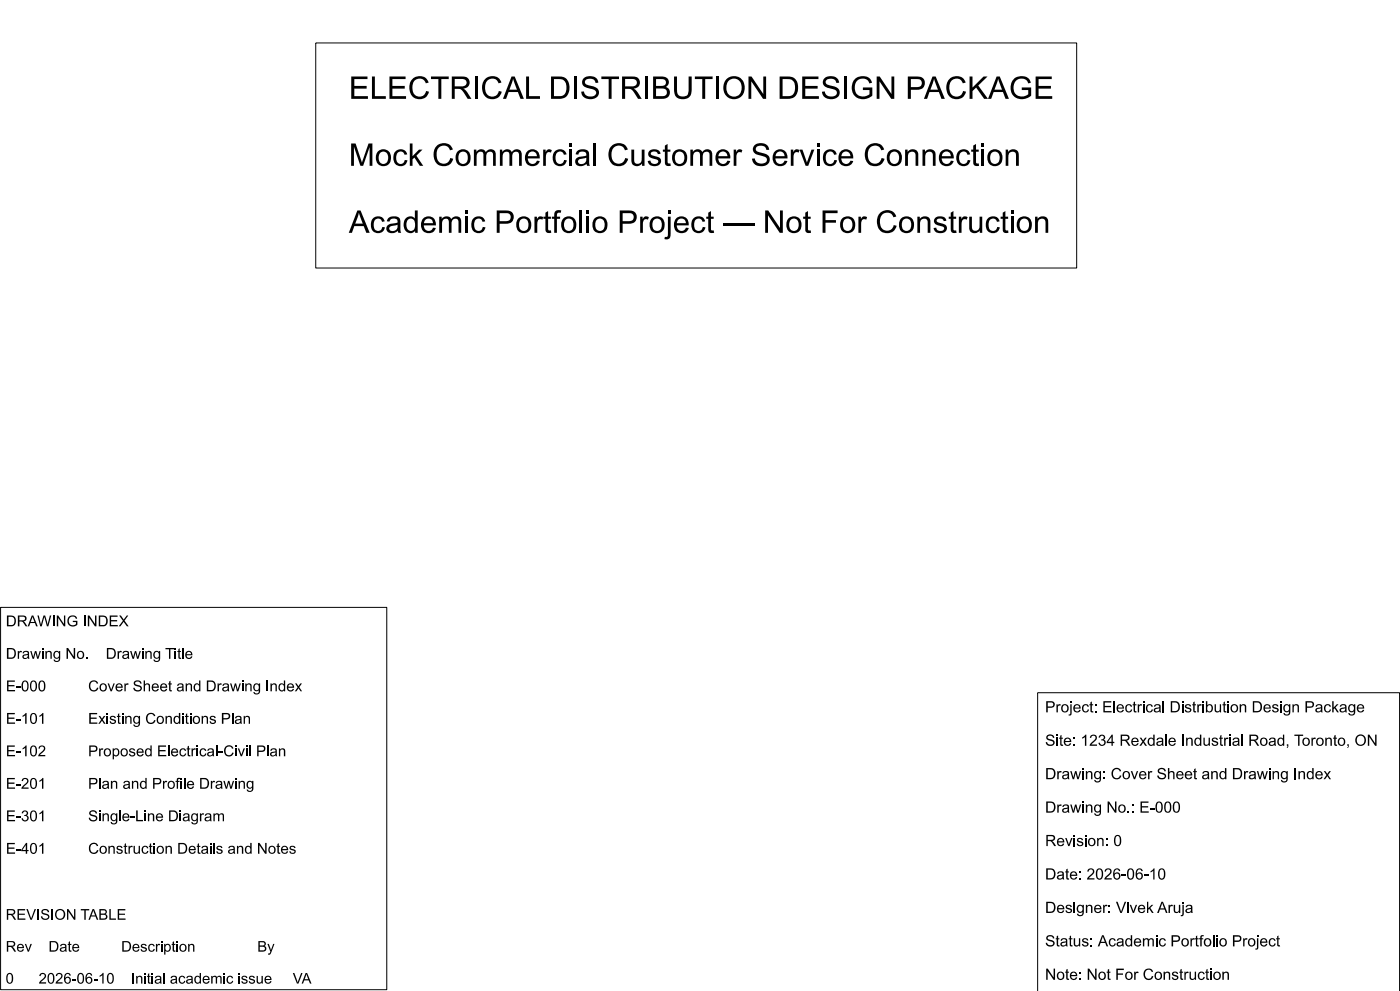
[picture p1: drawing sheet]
<svg xmlns="http://www.w3.org/2000/svg" width="420mm" height="297mm" viewBox="0 0 420 297" stroke-linecap="round" stroke-linejoin="round" font-family="sans-serif">
<defs><g id="words">
<g font-size="6.7">
<text x="104.6" y="29.6">ELECTRICAL DISTRIBUTION DESIGN PACKAGE</text>
<text x="104.6" y="49.7">Mock Commercial Customer Service Connection</text>
<text x="104.6" y="69.8">Academic Portfolio Project — Not For Construction</text>
</g>
<g font-size="3.3">
<text x="313.5" y="213.5">Project: Electrical Distribution Design Package</text>
<text x="313.5" y="223.5">Site: 1234 Rexdale Industrial Road, Toronto, ON</text>
<text x="313.5" y="233.5">Drawing: Cover Sheet and Drawing Index</text>
<text x="313.5" y="243.5">Drawing No.: E-000</text>
<text x="313.5" y="253.6">Revision: 0</text>
<text x="313.5" y="263.6">Date: 2026-06-10</text>
<text x="313.5" y="273.6">Designer: Vivek Aruja</text>
<text x="313.5" y="283.6">Status: Academic Portfolio Project</text>
<text x="313.5" y="293.7">Note: Not For Construction</text>
</g>
<g font-size="3.2">
<text x="1.7" y="187.7">DRAWING INDEX</text>
<text x="1.7" y="197.5">Drawing No.</text>
<text x="32" y="197.5">Drawing Title</text>
<text x="1.7" y="207.2">E-000</text>
<text x="26.7" y="207.2">Cover Sheet and Drawing Index</text>
<text x="1.7" y="216.9">E-101</text>
<text x="26.7" y="216.9">Existing Conditions Plan</text>
<text x="1.7" y="226.7">E-102</text>
<text x="26.7" y="226.7">Proposed Electrical-Civil Plan</text>
<text x="1.7" y="236.4">E-201</text>
<text x="26.7" y="236.4">Plan and Profile Drawing</text>
<text x="1.7" y="246.1">E-301</text>
<text x="26.2" y="246.1">Single-Line Diagram</text>
<text x="1.7" y="255.9">E-401</text>
<text x="26.7" y="255.9">Construction Details and Notes</text>
<text x="1.7" y="275.6">REVISION TABLE</text>
<text x="1.7" y="285.2">Rev</text>
<text x="14.7" y="285.2">Date</text>
<text x="36.8" y="285.2">Description</text>
<text x="78.1" y="285.2">By</text>
<text x="1.7" y="294.8">0</text>
<text x="11.6" y="294.8">2026-06-10</text>
<text x="39.3" y="294.8">Initial academic issue</text>
<text x="87.7" y="294.8">VA</text>
</g>
</g></defs>
<path d="M94.7 12.9h228.3v67.4h-228.3zM.2 182h115.8v114.6h-115.8zM311.3 297v-89.4h108.6v89.4" fill="none" stroke="#000" stroke-width=".3"/>
<use href="#words"/>
</svg>
